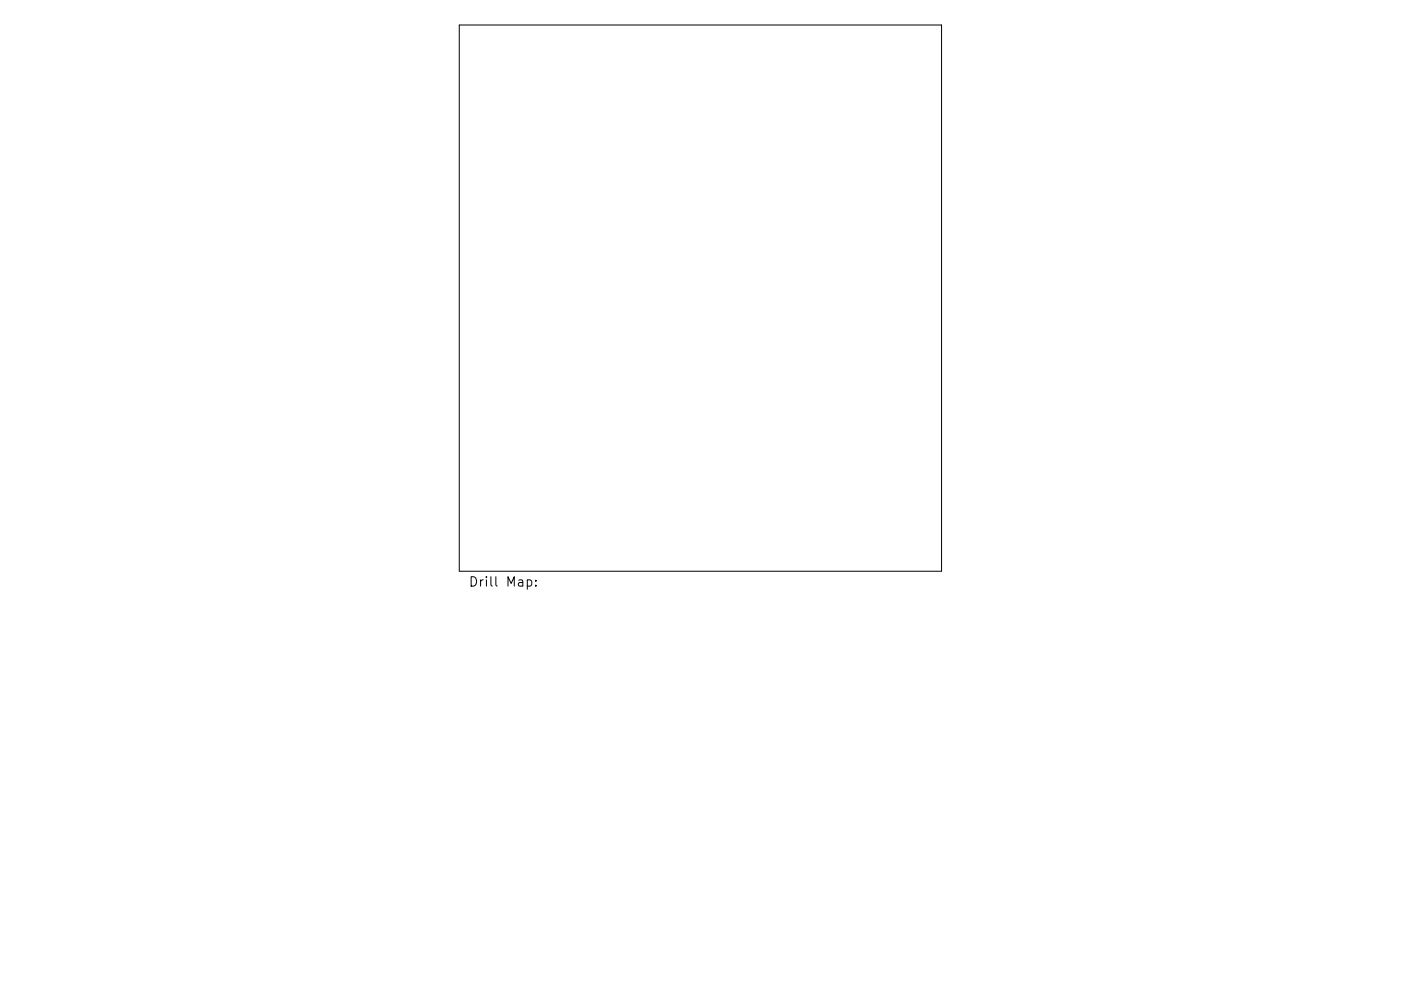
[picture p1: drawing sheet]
<svg xmlns="http://www.w3.org/2000/svg" width="297mm" height="210mm" viewBox="0 0 297 210" stroke-linecap="round" stroke-linejoin="round" font-family="sans-serif">
<defs><g id="words">
<text font-size="2.8" x="99.3" y="124.5">Drill Map:</text>
</g></defs>
<path d="M97.4 5.3h102.2v115.9h-102.2zM111.8 123.1l.6-.1 .3 .4v.6l-.1 .3h-.8M113.6 124.2v.2M113.6 123.1v.2" fill="none" stroke="#000" stroke-width=".21"/>
<use href="#words"/>
</svg>
